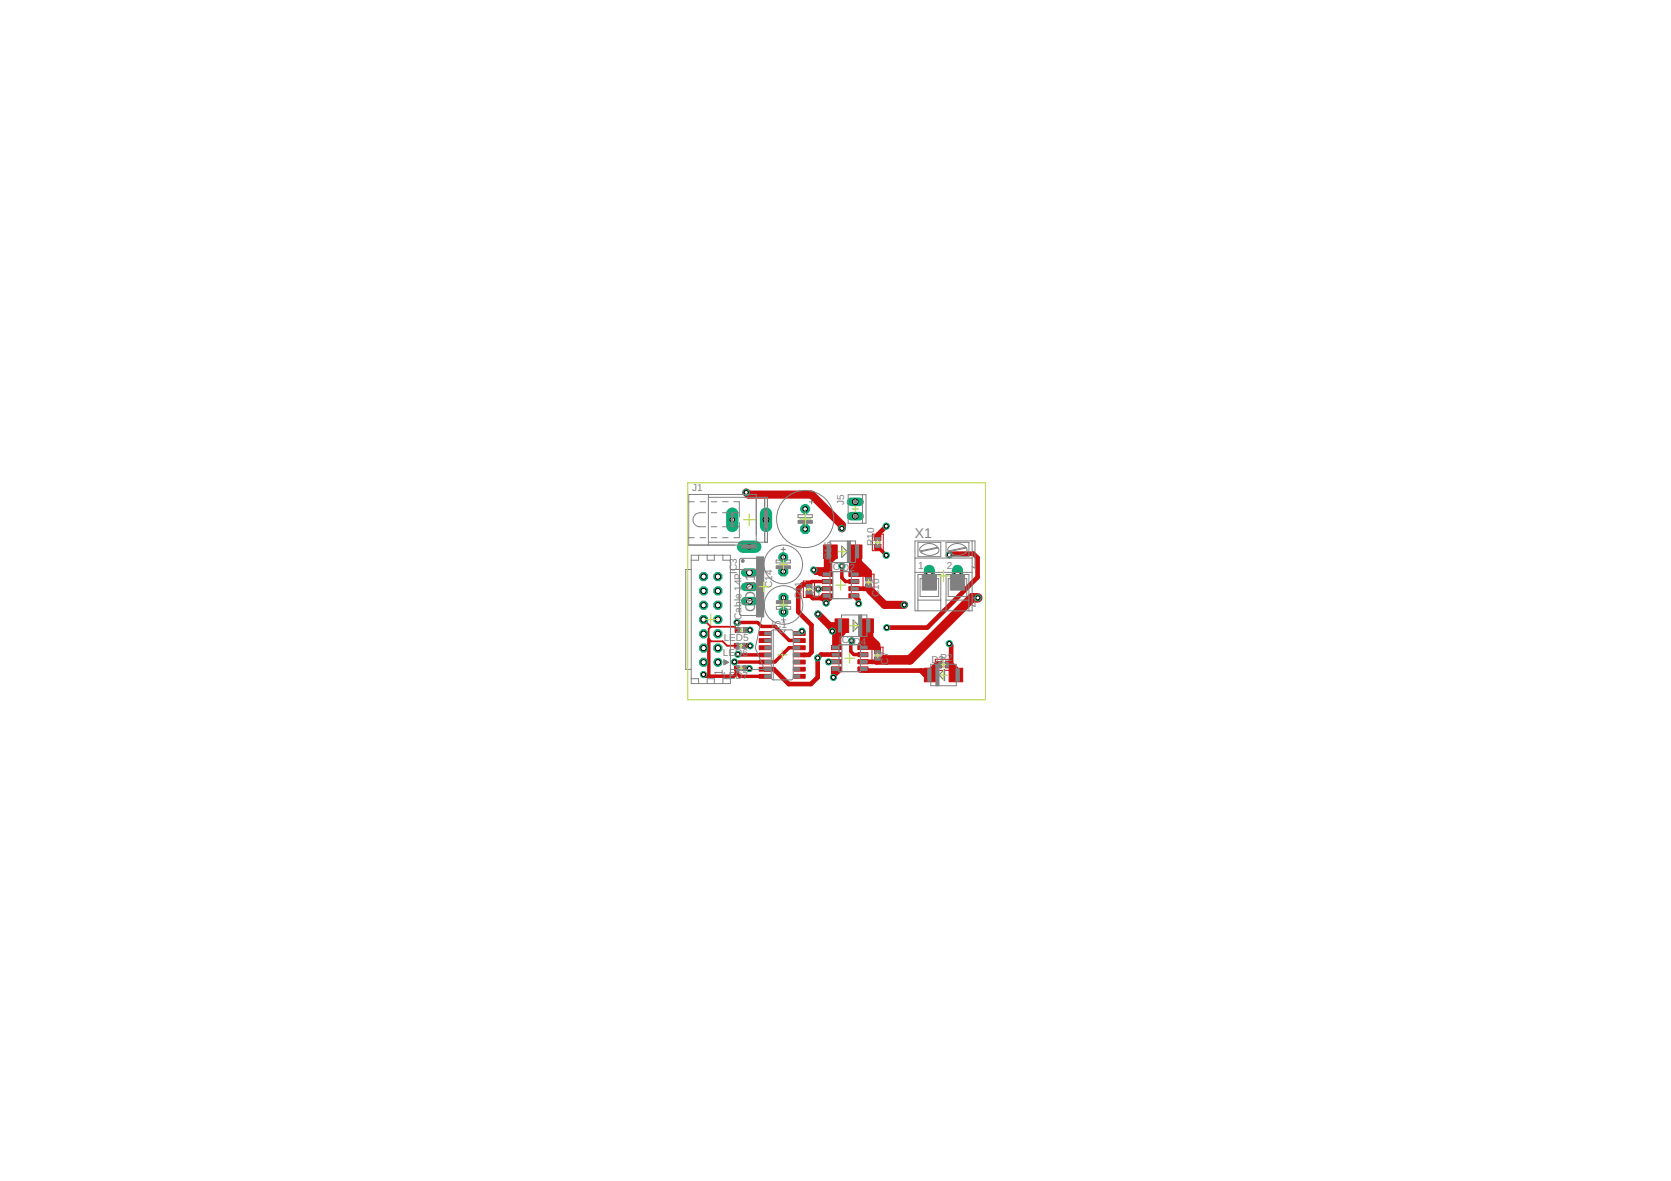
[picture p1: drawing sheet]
<svg xmlns="http://www.w3.org/2000/svg" width="297mm" height="210mm" viewBox="0 0 297 210" stroke-linecap="round" stroke-linejoin="round" font-family="sans-serif">
<defs><g id="words">
<g font-size="2.5" fill="#808080">
<text x="162.6" y="95.6">X1</text>
<text x="134.3" y="108.8" transform="rotate(-90 134.3 108.8)">CON1</text>
</g>
<text font-size="2.1" fill="#808080" x="128.5" y="120.2" transform="rotate(-90 128.5 120.2)">1</text>
<g font-size="1.8" fill="#808080">
<text x="123" y="87.3">J1</text>
<text x="150.1" y="89.7" transform="rotate(-90 150.1 89.7)">J5</text>
<text x="133.2" y="101.6" transform="rotate(-90 133.2 101.6)">I</text>
<text x="147.5" y="101.3">IC2D2</text>
<text x="147.8" y="99.6" transform="rotate(-90 147.8 99.6)">C15</text>
<text x="155.4" y="97" transform="rotate(-90 155.4 97)">R10</text>
<text x="163.2" y="101.1">1</text>
<text x="168.3" y="101.1">2</text>
<text x="131" y="102" transform="rotate(-90 131 102)">IC3</text>
<text x="133.2" y="107.6" transform="rotate(-90 133.2 107.6)">O</text>
<text x="133.2" y="104.3" transform="rotate(-90 133.2 104.3)">-</text>
<text x="137.2" y="104.5" transform="rotate(-90 137.2 104.5)">C14</text>
<text x="142.5" y="106.5" transform="rotate(-90 142.5 106.5)">C11</text>
<text x="145.7" y="106.4" transform="rotate(-90 145.7 106.4)">C9</text>
<text x="156.3" y="106.1" transform="rotate(-90 156.3 106.1)">C10</text>
<text x="128.7" y="113.9">LED5</text>
<text x="131.8" y="112" transform="rotate(-90 131.8 112)">R-</text>
<text x="131.8" y="110.2" transform="rotate(-90 131.8 110.2)">C</text>
<text x="131.8" y="108.9" transform="rotate(-90 131.8 108.9)">able 14P</text>
<text x="137.1" y="111.6">IC1</text>
<text x="128.5" y="116.7">LED6</text>
<text x="149.1" y="114.3">I</text>
<text x="149.6" y="114.3">C4D</text>
<text x="153" y="114.6">4</text>
<text x="157.9" y="118.1" transform="rotate(-90 157.9 118.1)">C</text>
<text x="157.9" y="116.8" transform="rotate(-90 157.9 116.8)">7</text>
<text x="165.6" y="117.8">D3R2</text>
<text x="128.6" y="120.7">LED7</text>
</g>
</g></defs>
<g fill="#c90d0c" stroke="#c90d0c" stroke-width=".18">
<path d="M130.7 111.6h.8v.8h-.8z"/>
<path d="M132.2 111.6h.8v.8h-.8z"/>
<path d="M130.5 114.4h.8v.8h-.8z"/>
<path d="M132 114.4h.8v.8h-.8z"/>
<path d="M130.6 118.4h.8v.8h-.8z"/>
<path d="M132.1 118.4h.8v.8h-.8z"/>
<path d="M150.8 96.9h2.4v2.4h-2.4z"/>
<path d="M146.4 96.9h2.4v2.4h-2.4z"/>
<path d="M143.3 103.3h1v1.1h-1z"/>
<path d="M143.3 105h1v1.1h-1z"/>
<path d="M153.9 102.1h1v1.1h-1z"/>
<path d="M153.9 103.8h1v1.1h-1z"/>
<path d="M155.5 96.8h1.1v1h-1.1z"/>
<path d="M155.5 95.1h1.1v1h-1.1z"/>
<path d="M164.3 118.8h2.4v2.4h-2.4z"/>
<path d="M168.7 118.8h2.4v2.4h-2.4z"/>
<path d="M152.8 110h2.5v2.4h-2.5z"/>
<path d="M148.4 110h2.5v2.4h-2.5z"/>
<path d="M155.5 115.1h1v1.1h-1z"/>
<path d="M155.5 116.8h1v1.1h-1z"/>
<path d="M166.4 117.6h1v1.1h-1z"/>
<path d="M168.1 117.6h1v1.1h-1z"/>
<path d="M146.2 103h1.8v.7h-1.8z"/>
<path d="M150.9 103h1.8v.7h-1.8z"/>
<path d="M146.2 101.7h1.8v.7h-1.8z"/>
<path d="M146.2 104.3h1.8v.7h-1.8z"/>
<path d="M146.2 105.5h1.8v.8h-1.8z"/>
<path d="M150.9 101.7h1.8v.7h-1.8z"/>
<path d="M150.9 104.3h1.8v.7h-1.8z"/>
<path d="M150.9 105.5h1.8v.8h-1.8z"/>
<path d="M147.8 116h1.8v.7h-1.8z"/>
<path d="M152.5 116h1.8v.7h-1.8z"/>
<path d="M147.8 114.7h1.8v.7h-1.8z"/>
<path d="M147.8 117.3h1.8v.7h-1.8z"/>
<path d="M147.8 118.5h1.8v.8h-1.8z"/>
<path d="M152.5 114.7h1.8v.7h-1.8z"/>
<path d="M152.5 117.3h1.8v.7h-1.8z"/>
<path d="M152.5 118.5h1.8v.8h-1.8z"/>
<path d="M135 112.2h2v.7h-2z"/>
<path d="M141.1 112.2h2v.7h-2z"/>
<path d="M135 113.5h2v.7h-2z"/>
<path d="M135 114.8h2v.7h-2z"/>
<path d="M141.1 113.5h2v.7h-2z"/>
<path d="M141.1 114.8h2v.7h-2z"/>
<path d="M135 116.1h2v.6h-2z"/>
<path d="M141.1 116.1h2v.6h-2z"/>
<path d="M135 117.3h2v.7h-2z"/>
<path d="M135 118.6h2v.7h-2z"/>
<path d="M141.1 117.3h2v.7h-2z"/>
<path d="M141.1 118.6h2v.7h-2z"/>
<path d="M135 119.9h2v.6h-2z"/>
<path d="M141.1 119.9h2v.6h-2z"/>
</g>
<g fill="none" stroke="#c90d0c" stroke-width=".61">
<path d="M147.6 98.1l1 .9-1 .9v1.9l-.2-.2h-.9l.2-.3v-2.1l.2 .2h.7l-.4 .5-.1 2.2h-1.3l-.3-.2h-.6l-.4-.4M156 97.3l1.5 1.4M126 113.6v6.2M131 118.8v.7M131 110.6h3.7l.7 .7h2.4l2.5 2.5h1.8M131.1 116.3l.2 .1h4.7M132.4 114.8h.9M132.5 118.8h.7M132.6 112h.7M142.1 115.1h-1.8l-2.5 2.5h-7.2M142.1 116.4h.8M142.1 113.8v.1"/>
<path d="M147.1 103.4h-2.8l-.5 .5M147.1 104.6l-1.6 .1M148.7 117.6h-1.4M149.6 100.6v2.1l.7 .7h1.5M151.4 113.9l-.2 .2v1.7l.6 .5 1.6 .1M153.2 101.2l.3 .3M153.4 118.9l.2 .2h.5v-.1l.1 .1M155.6 117.6l.2 .2h1.8l-.9-.8h-.1l.8 .8M157.4 117.6v-.9h-.3l-.4 .4v.3l-.2 .2h.9M125.4 120.2l-.3-.3h.2l.3 .3h4.9l.5-.5 .5 .5h4.5"/>
</g>
<path d="M125.1 110.1l1.3 1.3M126.4 111.4l-.4 .4v1.8l.4 .4h2.1l.7 .8h1.7M126.4 111.4h4.2l.5 .6" fill="none" stroke="#c90d0c" stroke-width=".32"/>
<g fill="none" stroke="#c90d0c" stroke-width=".83">
<path d="M157.5 93.5l-1.5 1.5v.6M168.7 98.6l.2-.2h4.1l.8 .7v3.5l-9 8.9h-7.2M131 118.8v.9M141.9 104.6v4.2l2.4 2.3v4.8l-.5 .5h-.9M142.6 112.2l-.5 .4M143.8 105.6l.7 .7h3.1l-.7 .7M143.8 103.9h-1.1l-.8 .8M146.5 106.3l-.2 .2 .6 .5M146.9 107v.2M147.1 105.9h-.8l-.4 .4M147.4 106.3l.2-.1h-.6l-.3 .3h.3v.3M147.6 111.8l1.3 1.4v1l-.6 .6 .1-2.6-1-1h.6l.4 .5-.4 .5"/>
<path d="M148.1 119.1h1.1l-1.1 1.1v.2M148.7 118.9l-.2 .2M148.7 116.4l-2.8-.1-.5 .6v3.5l-1.3 1.2h-3.9l-2.6-2.7h-1.6M148.8 119.4l-.7 .7v-.7h.8M149.8 112.5v-.2l-.7 .6v2.1v-2.3l-.4 .4v2M149.8 112.5l-.9 .9M149.8 112.5l.4-.4h-1l-.7 .7M151.8 105.9l.8 .8v.6M151.8 102.1h2l.6 .6M152.8 100.7h.8l.9 .9v.4v-.4l-1.9-1.9 .2-.4 .2 2.8M152.9 119.2h11.5M154.1 111.2v2.2l-1.1 1.1 .2-.1 .1-2.2v1.8l.5 .5v-.2l.4-.4v.5l.2 .1v-1.7l.2-.3v1.1l.8 .8-.5 .1-.1-2.1"/>
<path d="M154.2 119.1l-.1 .1M154.4 104.4l-.3 .2h-2.3M154.8 113.3l1.3 1.3v.9l-.1 .1-.6-.5h-2M156 117.6v-.3l-.3 .3h-2.3M157.7 117.3l-.3 .3M166.9 118.2h-.6l-.8 .8v1h-1.1l-.8-.8M168.7 114.4l.4 .3v3.3l.8 .8v1.2l-.3-.3v-1l-.5-.5h-.5"/>
</g>
<path d="M132.7 87.5l.4 .4h11.2l5.3 5.4v.6M152 98.1l-.4 .3v2.9l.7-.6M152.3 99.3v2M154.6 104.9l2.6 2.6h3.5" fill="none" stroke="#c90d0c" stroke-width="1.4"/>
<path d="M152.8 100.7v.6h-1.3l-.5 .5v-.3h1l.3-.2" fill="none" stroke="#c90d0c" stroke-width=".25"/>
<path d="M153 101.2h.2M153 102.1h1.2M153.5 101.4v.1M153.8 102.1l-.1-.5 .7 .7" fill="none" stroke="#c90d0c" stroke-width=".42"/>
<path d="M146.7 101.2l-.1 .1h-1.9M154.4 104.4l-.1 .2 .3 .3" fill="none" stroke="#c90d0c" stroke-width="1"/>
<path d="M145.4 109.1l2 2.1h2.2" fill="none" stroke="#c90d0c" stroke-width="1.3"/>
<path d="M173.8 106.3h-1l-11.1 11h-4" fill="none" stroke="#c90d0c" stroke-width="1.7"/>
<circle cx="127.6" cy="117.7" r=".72" fill="#0dab76" stroke="#0dab76" stroke-width=".18"/>
<circle cx="127.6" cy="117.7" r=".47" fill="#fff" stroke="#000" stroke-width=".18"/>
<circle cx="125.1" cy="117.7" r=".78" fill="#0dab76" stroke="#0dab76" stroke-width=".18"/>
<circle cx="125.1" cy="117.7" r=".47" fill="#fff" stroke="#000" stroke-width=".18"/>
<circle cx="127.6" cy="115.2" r=".78" fill="#0dab76" stroke="#0dab76" stroke-width=".18"/>
<circle cx="127.6" cy="115.2" r=".47" fill="#fff" stroke="#000" stroke-width=".18"/>
<circle cx="125.1" cy="115.2" r=".78" fill="#0dab76" stroke="#0dab76" stroke-width=".18"/>
<circle cx="125.1" cy="115.2" r=".47" fill="#fff" stroke="#000" stroke-width=".18"/>
<circle cx="127.6" cy="112.6" r=".78" fill="#0dab76" stroke="#0dab76" stroke-width=".18"/>
<circle cx="127.6" cy="112.6" r=".47" fill="#fff" stroke="#000" stroke-width=".18"/>
<circle cx="125.1" cy="112.6" r=".78" fill="#0dab76" stroke="#0dab76" stroke-width=".18"/>
<circle cx="125.1" cy="112.6" r=".47" fill="#fff" stroke="#000" stroke-width=".18"/>
<circle cx="127.6" cy="110.1" r=".78" fill="#0dab76" stroke="#0dab76" stroke-width=".18"/>
<circle cx="127.6" cy="110.1" r=".47" fill="#fff" stroke="#000" stroke-width=".18"/>
<circle cx="125.1" cy="110.1" r=".78" fill="#0dab76" stroke="#0dab76" stroke-width=".18"/>
<circle cx="125.1" cy="110.1" r=".47" fill="#fff" stroke="#000" stroke-width=".18"/>
<circle cx="127.6" cy="107.6" r=".78" fill="#0dab76" stroke="#0dab76" stroke-width=".18"/>
<circle cx="127.6" cy="107.6" r=".47" fill="#fff" stroke="#000" stroke-width=".18"/>
<circle cx="125.1" cy="107.6" r=".78" fill="#0dab76" stroke="#0dab76" stroke-width=".18"/>
<circle cx="125.1" cy="107.6" r=".47" fill="#fff" stroke="#000" stroke-width=".18"/>
<circle cx="127.6" cy="105" r=".78" fill="#0dab76" stroke="#0dab76" stroke-width=".18"/>
<circle cx="127.6" cy="105" r=".47" fill="#fff" stroke="#000" stroke-width=".18"/>
<circle cx="125.1" cy="105" r=".78" fill="#0dab76" stroke="#0dab76" stroke-width=".18"/>
<circle cx="125.1" cy="105" r=".47" fill="#fff" stroke="#000" stroke-width=".18"/>
<circle cx="127.6" cy="102.5" r=".78" fill="#0dab76" stroke="#0dab76" stroke-width=".18"/>
<circle cx="127.6" cy="102.5" r=".47" fill="#fff" stroke="#000" stroke-width=".18"/>
<circle cx="125.1" cy="102.5" r=".78" fill="#0dab76" stroke="#0dab76" stroke-width=".18"/>
<circle cx="125.1" cy="102.5" r=".47" fill="#fff" stroke="#000" stroke-width=".18"/>
<circle cx="143.1" cy="94" r=".87" fill="#0dab76" stroke="#0dab76" stroke-width=".18"/>
<circle cx="143.1" cy="94" r=".4" fill="#fff" stroke="#000" stroke-width=".18"/>
<circle cx="143.1" cy="90.5" r=".8" fill="#0dab76" stroke="#0dab76" stroke-width=".18"/>
<circle cx="143.1" cy="90.5" r=".4" fill="#fff" stroke="#000" stroke-width=".18"/>
<path d="M165.2 101.4v1.9" fill="none" stroke="#0dab76" stroke-width="2"/>
<circle cx="165.2" cy="102.4" r=".66" fill="#fff" stroke="#000" stroke-width=".18"/>
<path d="M170.2 101.4v1.9" fill="none" stroke="#0dab76" stroke-width="2"/>
<circle cx="170.2" cy="102.4" r=".66" fill="#fff" stroke="#000" stroke-width=".18"/>
<path d="M132.1 97.2h2.2" fill="none" stroke="#0dab76" stroke-width="2.2"/>
<circle cx="133.2" cy="97.2" r=".4" fill="#fff" stroke="#000" stroke-width=".18"/>
<path d="M130.2 91.3v2.2" fill="none" stroke="#0dab76" stroke-width="2.2"/>
<circle cx="130.2" cy="92.4" r=".4" fill="#fff" stroke="#000" stroke-width=".18"/>
<path d="M136.2 91.3v2.2" fill="none" stroke="#0dab76" stroke-width="2.2"/>
<circle cx="136.2" cy="92.4" r=".51" fill="#fff" stroke="#000" stroke-width=".18"/>
<path d="M151.3 89.2h1.5" fill="none" stroke="#0dab76" stroke-width="1.5"/>
<circle cx="152" cy="89.2" r=".51" fill="#fff" stroke="#000" stroke-width=".18"/>
<path d="M151.3 91.7h1.5" fill="none" stroke="#0dab76" stroke-width="1.5"/>
<circle cx="152" cy="91.7" r=".51" fill="#fff" stroke="#000" stroke-width=".18"/>
<path d="M132.5 101.8h1.5" fill="none" stroke="#0dab76" stroke-width="1.5"/>
<circle cx="133.2" cy="101.8" r=".51" fill="#fff" stroke="#000" stroke-width=".18"/>
<path d="M132.5 104.3h1.5" fill="none" stroke="#0dab76" stroke-width="1.5"/>
<circle cx="133.2" cy="104.3" r=".51" fill="#fff" stroke="#000" stroke-width=".18"/>
<path d="M132.5 106.8h1.5" fill="none" stroke="#0dab76" stroke-width="1.5"/>
<circle cx="133.2" cy="106.8" r=".51" fill="#fff" stroke="#000" stroke-width=".18"/>
<circle cx="139.2" cy="101.6" r=".87" fill="#0dab76" stroke="#0dab76" stroke-width=".18"/>
<circle cx="139.2" cy="101.6" r=".4" fill="#fff" stroke="#000" stroke-width=".18"/>
<circle cx="139.2" cy="99" r=".8" fill="#0dab76" stroke="#0dab76" stroke-width=".18"/>
<circle cx="139.2" cy="99" r=".4" fill="#fff" stroke="#000" stroke-width=".18"/>
<circle cx="139.3" cy="106.3" r=".87" fill="#0dab76" stroke="#0dab76" stroke-width=".18"/>
<circle cx="139.3" cy="106.3" r=".4" fill="#fff" stroke="#000" stroke-width=".18"/>
<circle cx="139.3" cy="108.8" r=".8" fill="#0dab76" stroke="#0dab76" stroke-width=".18"/>
<circle cx="139.3" cy="108.8" r=".4" fill="#fff" stroke="#000" stroke-width=".18"/>
<circle cx="125.1" cy="119.9" r=".55" fill="#0dab76" stroke="#0dab76" stroke-width=".18"/>
<circle cx="125.1" cy="119.9" r=".36" fill="#fff" stroke="#000" stroke-width=".18"/>
<circle cx="146.9" cy="107.2" r=".55" fill="#0dab76" stroke="#0dab76" stroke-width=".18"/>
<circle cx="146.9" cy="107.2" r=".36" fill="#fff" stroke="#000" stroke-width=".18"/>
<circle cx="149.6" cy="93.9" r=".55" fill="#0dab76" stroke="#0dab76" stroke-width=".18"/>
<circle cx="149.6" cy="93.9" r=".36" fill="#fff" stroke="#000" stroke-width=".18"/>
<circle cx="132.7" cy="87.5" r=".55" fill="#0dab76" stroke="#0dab76" stroke-width=".18"/>
<circle cx="132.7" cy="87.5" r=".36" fill="#fff" stroke="#000" stroke-width=".18"/>
<circle cx="148.1" cy="120.4" r=".55" fill="#0dab76" stroke="#0dab76" stroke-width=".18"/>
<circle cx="148.1" cy="120.4" r=".36" fill="#fff" stroke="#000" stroke-width=".18"/>
<circle cx="130.6" cy="117.6" r=".55" fill="#0dab76" stroke="#0dab76" stroke-width=".18"/>
<circle cx="130.6" cy="117.6" r=".36" fill="#fff" stroke="#000" stroke-width=".18"/>
<circle cx="131.1" cy="116.3" r=".55" fill="#0dab76" stroke="#0dab76" stroke-width=".18"/>
<circle cx="131.1" cy="116.3" r=".36" fill="#fff" stroke="#000" stroke-width=".18"/>
<circle cx="131" cy="110.6" r=".55" fill="#0dab76" stroke="#0dab76" stroke-width=".18"/>
<circle cx="131" cy="110.6" r=".36" fill="#fff" stroke="#000" stroke-width=".18"/>
<circle cx="145.4" cy="116.9" r=".55" fill="#0dab76" stroke="#0dab76" stroke-width=".18"/>
<circle cx="145.4" cy="116.9" r=".36" fill="#fff" stroke="#000" stroke-width=".18"/>
<circle cx="152.6" cy="107.3" r=".55" fill="#0dab76" stroke="#0dab76" stroke-width=".18"/>
<circle cx="152.6" cy="107.3" r=".36" fill="#fff" stroke="#000" stroke-width=".18"/>
<circle cx="149.6" cy="100.6" r=".55" fill="#0dab76" stroke="#0dab76" stroke-width=".18"/>
<circle cx="149.6" cy="100.6" r=".36" fill="#fff" stroke="#000" stroke-width=".18"/>
<circle cx="157.5" cy="98.7" r=".55" fill="#0dab76" stroke="#0dab76" stroke-width=".18"/>
<circle cx="157.5" cy="98.7" r=".36" fill="#fff" stroke="#000" stroke-width=".18"/>
<circle cx="157.5" cy="93.5" r=".55" fill="#0dab76" stroke="#0dab76" stroke-width=".18"/>
<circle cx="157.5" cy="93.5" r=".36" fill="#fff" stroke="#000" stroke-width=".18"/>
<circle cx="151.4" cy="113.9" r=".55" fill="#0dab76" stroke="#0dab76" stroke-width=".18"/>
<circle cx="151.4" cy="113.9" r=".36" fill="#fff" stroke="#000" stroke-width=".18"/>
<circle cx="157.6" cy="111.5" r=".55" fill="#0dab76" stroke="#0dab76" stroke-width=".18"/>
<circle cx="157.6" cy="111.5" r=".36" fill="#fff" stroke="#000" stroke-width=".18"/>
<circle cx="168.7" cy="98.6" r=".55" fill="#0dab76" stroke="#0dab76" stroke-width=".18"/>
<circle cx="168.7" cy="98.6" r=".36" fill="#fff" stroke="#000" stroke-width=".18"/>
<circle cx="168.7" cy="114.4" r=".55" fill="#0dab76" stroke="#0dab76" stroke-width=".18"/>
<circle cx="168.7" cy="114.4" r=".36" fill="#fff" stroke="#000" stroke-width=".18"/>
<circle cx="144.7" cy="101.3" r=".55" fill="#0dab76" stroke="#0dab76" stroke-width=".18"/>
<circle cx="144.7" cy="101.3" r=".36" fill="#fff" stroke="#000" stroke-width=".18"/>
<circle cx="145.5" cy="104.7" r=".55" fill="#0dab76" stroke="#0dab76" stroke-width=".18"/>
<circle cx="145.5" cy="104.7" r=".36" fill="#fff" stroke="#000" stroke-width=".18"/>
<circle cx="145.4" cy="109.1" r=".55" fill="#0dab76" stroke="#0dab76" stroke-width=".18"/>
<circle cx="145.4" cy="109.1" r=".36" fill="#fff" stroke="#000" stroke-width=".18"/>
<circle cx="148" cy="112.2" r=".55" fill="#0dab76" stroke="#0dab76" stroke-width=".18"/>
<circle cx="148" cy="112.2" r=".36" fill="#fff" stroke="#000" stroke-width=".18"/>
<circle cx="147.3" cy="117.6" r=".55" fill="#0dab76" stroke="#0dab76" stroke-width=".18"/>
<circle cx="147.3" cy="117.6" r=".36" fill="#fff" stroke="#000" stroke-width=".18"/>
<circle cx="160.7" cy="107.5" r=".55" fill="#0dab76" stroke="#0dab76" stroke-width=".18"/>
<circle cx="160.7" cy="107.5" r=".36" fill="#fff" stroke="#000" stroke-width=".18"/>
<circle cx="133.3" cy="112" r=".55" fill="#0dab76" stroke="#0dab76" stroke-width=".18"/>
<circle cx="133.3" cy="112" r=".36" fill="#fff" stroke="#000" stroke-width=".18"/>
<circle cx="133.3" cy="114.8" r=".55" fill="#0dab76" stroke="#0dab76" stroke-width=".18"/>
<circle cx="133.3" cy="114.8" r=".36" fill="#fff" stroke="#000" stroke-width=".18"/>
<circle cx="133.2" cy="118.8" r=".55" fill="#0dab76" stroke="#0dab76" stroke-width=".18"/>
<circle cx="133.2" cy="118.8" r=".36" fill="#fff" stroke="#000" stroke-width=".18"/>
<circle cx="173.8" cy="106.3" r=".55" fill="#0dab76" stroke="#0dab76" stroke-width=".18"/>
<circle cx="173.8" cy="106.3" r=".36" fill="#fff" stroke="#000" stroke-width=".18"/>
<circle cx="142.6" cy="112.2" r=".55" fill="#0dab76" stroke="#0dab76" stroke-width=".18"/>
<circle cx="142.6" cy="112.2" r=".36" fill="#fff" stroke="#000" stroke-width=".18"/>
<path d="M155.1 94.9h1.9v3h-1.9zM142.8 103.3h2v2.9h-2zM153.4 102h2v3h-2zM155 115h2v3h-2zM166.3 117.2h2.9v1.9h-2.9z" fill="none" stroke="#c90d0c" stroke-width=".18"/>
<g fill="none" stroke="#808080" stroke-width=".18">
<path d="M122.4 89.2h1M122.4 87.9h12v9h-12zM122.4 95.6h1M122.9 98.7h6.9v22.8h-6.9zM124.2 98.7v.9h-1.3M124.4 89.2h1M124.4 95.6h1M125.4 91.1a1.96 1.96 0 0 0-2 .6 1.24 1.24 0 0 0-.1 1.3 1.24 1.24 0 0 0 1.1 .6h1M125.7 98.7v.9h1.3v-.9M125.9 88.4h10.5v8h-10.5M125.9 87.9v9M126.4 89.2h1"/>
<path d="M126.4 95.6h1M126.4 91.1h1M126.4 93.6h1M128.4 89.2h1M128.4 95.6h1M128.4 91.1h1M128.4 93.6h1M128.5 98.7v.9h1.3M130.4 89.2h1v2.7M130.4 91.1h1M130.4 93.6h1M131.4 92.9v2.7h-1"/>
<path d="M134.6 99.2h-2.9l-.3 .3v9.6l.3 .3h2.9M135.9 88.4v8M138 99.5h2.5v.6h-2.5zM138.9 97.6h.7M139.2 97.3v.7M139.2 98.7v.8M141.9 91.5h2.5v.5h-2.5zM143.1 90.6v.9M143.1 92.9v1M143.9 89.2h.8M144.3 88.8v.8M147.6 96.2h4.5v3.8h-4.5z"/>
<path d="M150.8 87.9h3.1v5.1h-3.1zM153.3 87.9v5.1M155.7 96v.8M156.4 96v.8M162.6 99.2h10.2M163.2 96.4h4v2.5h-4zM163.6 97.3a1.98 1.98 0 0 1 3.3 .4l-.2 .6M163.6 97.3a.58 .58 0 0 0 .2 .9M163.7 98.2a2.45 2.45 0 0 0 3 0M166.6 97.3l-3 .6M166.8 97.4l-3.1 .6M168.2 96.4h4v2.5h-4z"/>
<path d="M168.6 97.3a.58 .58 0 0 0 .2 .9M168.7 98.2a2.45 2.45 0 0 0 3 0M171.6 97.3l-3 .6M171.7 97.3l.2 .6-.2 .4M171.7 97.3a2.08 2.08 0 0 0-3.1 0M171.7 97.4l-3 .6M172.8 96.1v12.5h-10.2v-12.5h10.7v4.9l-.5-.3M122.9 101.2h-1v17.8h1M128.7 117.3l.8 .4-.8 .5zM129.3 117.7h.2M129.8 101.2h6.1l-1 3.5 1 2.9-1.6 7.6 1.6 3.8h-6.1M130.9 114.5a.3 .3 0 0 1 .2 .3 .3 .3 0 0 1-.2 .3"/>
<path d="M130.9 118.5l.2 .1a.29 .29 0 0 1 .1 .3 .29 .29 0 0 1-.3 .2M131 111.7a.3 .3 0 0 1 .3 .3 .3 .3 0 0 1-.3 .3M131.3 115.2h.7M131.3 114.4h.7M131.4 119.2h.7M131.4 118.4h.7M131.4 112.4h.8M131.5 111.6h.7M132.5 114.5l-.3 .2 .1 .2 .2 .1M132.5 118.5l-.2 .2v.3l.2 .1M132.7 111.7l-.3 .2v.3l.3 .1M137.2 112.1l.3-.1h3.1l.4 .2v8.3l-.2 .3h-3.3l-.4-.2v-8.3z"/>
<path d="M137.5 112v8.8M138 107.8h2.5v.5h-2.5zM138.5 112a.51 .51 0 0 0 .5 .5 .51 .51 0 0 0 .6-.5M138.9 110.2h.8M139.2 100.9v1.1M139.3 105.9v1M139.3 108.3v.9M139.3 109.8v.8M143.4 104.4v.7M144.2 104.4v.7M149.6 109.3h4.5v3.8h-4.5zM154 103.1v.8"/>
<path d="M154.8 103.1v.8M155.6 116.1v.7M156.4 116.1v.7M162.6 101.7h10.2M163.2 108.6v-6.5h4v6.5M163.2 106.7h4M163.9 102.8h-.3v3.2h3.3v-3.2h-.4M165.5 118.1h4.5v3.8h-4.5zM167.3 118.5h.9M167.3 117.8h.9M168.2 108.6v-6.5h4v6.5M168.2 106.7h4"/>
<path d="M168.9 102.8h-.3v3.2h3.3v-3.2h-.4M172.8 106.4l.5-.2v1.6l-.5-.3M122.9 120.6h1.3v.9M125.7 121.5v-.9h1.3v.9M129.8 120.6h-1.3v.9"/>
<circle cx="143.1" cy="92.2" r="5.1"/>
<circle cx="131" cy="115.1" r=".08"/>
<circle cx="131.1" cy="119.1" r=".08"/>
<circle cx="131.2" cy="112.4" r=".08"/>
<circle cx="139.2" cy="100.3" r="3.4"/>
<circle cx="139.3" cy="107.5" r="3.4"/>
</g>
<g fill="#808080" stroke="#808080" stroke-width=".18">
<path d="M128.9 117.5h.2v.5h-.2z"/>
<path d="M128.7 117.7h.2v.4h-.2z"/>
<path d="M128.7 117.3h.2v.4h-.2z"/>
<path d="M129.1 117.6h.2v.2h-.2z"/>
<path d="M131.6 111.9h.2v.2h-.2z"/>
<path d="M131.4 114.6h.3v.3h-.3z"/>
<path d="M131.5 118.7h.2v.2h-.2z"/>
<path d="M151.8 91.5h.5v.5h-.5z"/>
<path d="M151.8 88.9h.5v.6h-.5z"/>
<path d="M134.5 99h1.3v1.9h-1.3z"/>
<path d="M135 100.9h.8v1.8h-.8z"/>
<path d="M134.5 102.7h1.3v.7h-1.3z"/>
<path d="M135 103.4h.8v1.8h-.8z"/>
<path d="M134.5 105.2h1.3v.8h-1.3z"/>
<path d="M135 106h.8v1.7h-.8z"/>
<path d="M134.5 107.7h1.3v1.9h-1.3z"/>
<path d="M131 112.2h.1v.3h-.1z"/>
<path d="M131.1 112.4h.4z"/>
<path d="M131 111.5h.3v.2h-.3z"/>
<path d="M131.3 111.5h.2v.9h-.2z"/>
<path d="M132.2 112.2h.5v.3h-.5z"/>
<path d="M132.2 111.5h.5v.2h-.5z"/>
<path d="M132.2 111.7h.2v.6h-.2z"/>
<path d="M132.4 112.2l.1 .1z"/>
<path d="M132.4 111.7l.1 .1z"/>
<path d="M130.8 115h.2v.2h-.2z"/>
<path d="M131 115.2h.3z"/>
<path d="M130.8 114.3h.3v.2h-.3z"/>
<path d="M131.1 114.3h.2v.9h-.2z"/>
<path d="M132 115h.5v.2h-.5z"/>
<path d="M132 114.3h.5v.2h-.5z"/>
<path d="M132 114.5h.2v.5h-.2z"/>
<path d="M132.2 115h.1z"/>
<path d="M132.2 114.5l.1 .1z"/>
<path d="M130.9 119h.1v.3h-.1z"/>
<path d="M131 119.2l.4 .1z"/>
<path d="M130.9 118.3h.3v.3h-.3z"/>
<path d="M131.1 118.3h.3v.9h-.3z"/>
<path d="M132.1 119h.5v.3h-.5z"/>
<path d="M132.1 118.3h.5v.3h-.5z"/>
<path d="M132.1 118.5h.2v.6h-.2z"/>
<path d="M132.3 119l.1 .1z"/>
<path d="M132.3 118.5l.1 .1z"/>
<path d="M152.1 97h.5v2.2h-.5z"/>
<path d="M147 97h.6v2.2h-.6z"/>
<path d="M150.6 96.2h.6v3.8h-.6z"/>
<path d="M143.3 103.9h1v.5h-1z"/>
<path d="M143.3 105.1h1v.5h-1z"/>
<path d="M153.9 102.7h1v.5h-1z"/>
<path d="M153.9 103.8h1v.6h-1z"/>
<path d="M155.6 95.6h.9v.4h-.9z"/>
<path d="M155.6 96.8h.9v.5h-.9z"/>
<path d="M141.9 92.5h2.5v.5h-2.5z"/>
<path d="M163.9 102.1h2.6v2.8h-2.6z"/>
<path d="M168.9 102.1h2.6v2.8h-2.6z"/>
<path d="M164.9 118.9h.6v2.2h-.6z"/>
<path d="M170 118.9h.5v2.2h-.5z"/>
<path d="M166.4 118.1h.5v3.8h-.5z"/>
<path d="M154.1 110.1h.5v2.2h-.5z"/>
<path d="M149 110.1h.6v2.2h-.6z"/>
<path d="M152.6 109.3h.6v3.8h-.6z"/>
<path d="M155.5 115.7h1v.5h-1z"/>
<path d="M155.5 116.8h1v.5h-1z"/>
<path d="M168.1 117.7h.5v.9h-.5z"/>
<path d="M166.9 117.7h.4v.9h-.4z"/>
<path d="M131.9 96.9h2.5v.5h-2.5z"/>
<path d="M135.9 90.9h.5v3h-.5z"/>
<path d="M130.1 91.1h.2v2.5h-.2z"/>
<path d="M134.5 100.9h.5v1.8h-.5z"/>
<path d="M134.5 103.4h.5v1.8h-.5z"/>
<path d="M134.5 106h.5v1.7h-.5z"/>
<path d="M138 100.6h2.5v.5h-2.5z"/>
<path d="M138 106.8h2.5v.5h-2.5z"/>
<path d="M146.3 101.8h1.1v.5h-1.1z"/>
<path d="M146.3 103.1h1.1v.5h-1.1z"/>
<path d="M146.3 104.4h1.1v.5h-1.1z"/>
<path d="M146.3 105.6h1.1v.6h-1.1z"/>
<path d="M151.4 105.6h1.1v.6h-1.1z"/>
<path d="M151.4 104.4h1.1v.5h-1.1z"/>
<path d="M151.4 103.1h1.1v.5h-1.1z"/>
<path d="M151.4 101.8h1.1v.5h-1.1z"/>
<path d="M147.9 114.8h1.1v.5h-1.1z"/>
<path d="M147.9 116.1h1.1v.5h-1.1z"/>
<path d="M147.9 117.4h1.1v.5h-1.1z"/>
<path d="M147.9 118.6h1.1v.5h-1.1z"/>
<path d="M153 118.6h1.1v.5h-1.1z"/>
<path d="M153 117.4h1.1v.5h-1.1z"/>
<path d="M153 116.1h1.1v.5h-1.1z"/>
<path d="M153 114.8h1.1v.5h-1.1z"/>
<path d="M141 116.1h1.2v.5h-1.2z"/>
<path d="M136 112.3h1.1v.5h-1.1z"/>
<path d="M136 113.6h1.1v.5h-1.1z"/>
<path d="M136 114.9h1.1v.5h-1.1z"/>
<path d="M136 116.1h1.1v.5h-1.1z"/>
<path d="M141 114.9h1.2v.5h-1.2z"/>
<path d="M141 113.6h1.2v.5h-1.2z"/>
<path d="M141 112.3h1.2v.5h-1.2z"/>
<path d="M141 117.4h1.2v.5h-1.2z"/>
<path d="M141 118.7h1.2v.5h-1.2z"/>
<path d="M141 120h1.2v.5h-1.2z"/>
<path d="M136 117.4h1.1v.5h-1.1z"/>
<path d="M136 118.7h1.1v.5h-1.1z"/>
<path d="M136 120h1.1v.5h-1.1z"/>
</g>
<path d="M149.6 97.1l1 1-1 1zM147.6 101.6h3.7v4.8h-3.7zM148 101.6v4.8M149.1 114.6h3.9v4.8h-3.9zM149.6 114.6v4.8M151.7 110.2l1 1-1 1zM166.9 120l1-1v2z" fill="none" stroke="#808080" stroke-width=".21"/>
<circle cx="132" cy="99.7" r=".25" fill="#808080" stroke="#808080" stroke-width=".18"/>
<g fill="none" stroke="#afd134" stroke-width=".18">
<path d="M122.3 85.8h52.9v38.6h-52.9zM132.2 92.4h2M133.2 91.4v2M139.2 99.6v1.5M142.1 92.2h2M143.1 91.2v2.1M149 98.1h1.6M149.8 97.3v1.5M151.5 90.5h1.1M152 89.9v1.1M155.6 96.4h.9M156 95.9v1"/>
<path d="M125.3 110.1h2.1M126.3 109.1v2M131.3 114.8h.7M131.4 118.8h.7M131.5 112h.7M131.7 114.4v.7M131.7 118.4v.7M131.8 111.7v.6M134.8 104.3h1.9M135.8 103.4v1.8M138.2 116.4h1.7M138.5 100.3h1.5"/>
<path d="M138.5 107.5h1.5M139 115.5v1.7M139.3 106.8v1.5M143.3 104.7h1M143.8 104.2v1M148.5 104h1.8M149.4 103.1v1.8M150.2 117h1.7M151 111.2h1.6M151 116.1v1.8M151.8 110.4v1.6M153.9 103.5h1"/>
<path d="M154.4 103v1M155.6 116.5h.8M156 116.1v.8M166.7 102.4h2M166.9 120h1.6M167.2 118.2h1M167.7 101.3v2.1M167.7 117.7v.9M167.7 119.2v1.6"/>
</g>
<use href="#words"/>
</svg>
